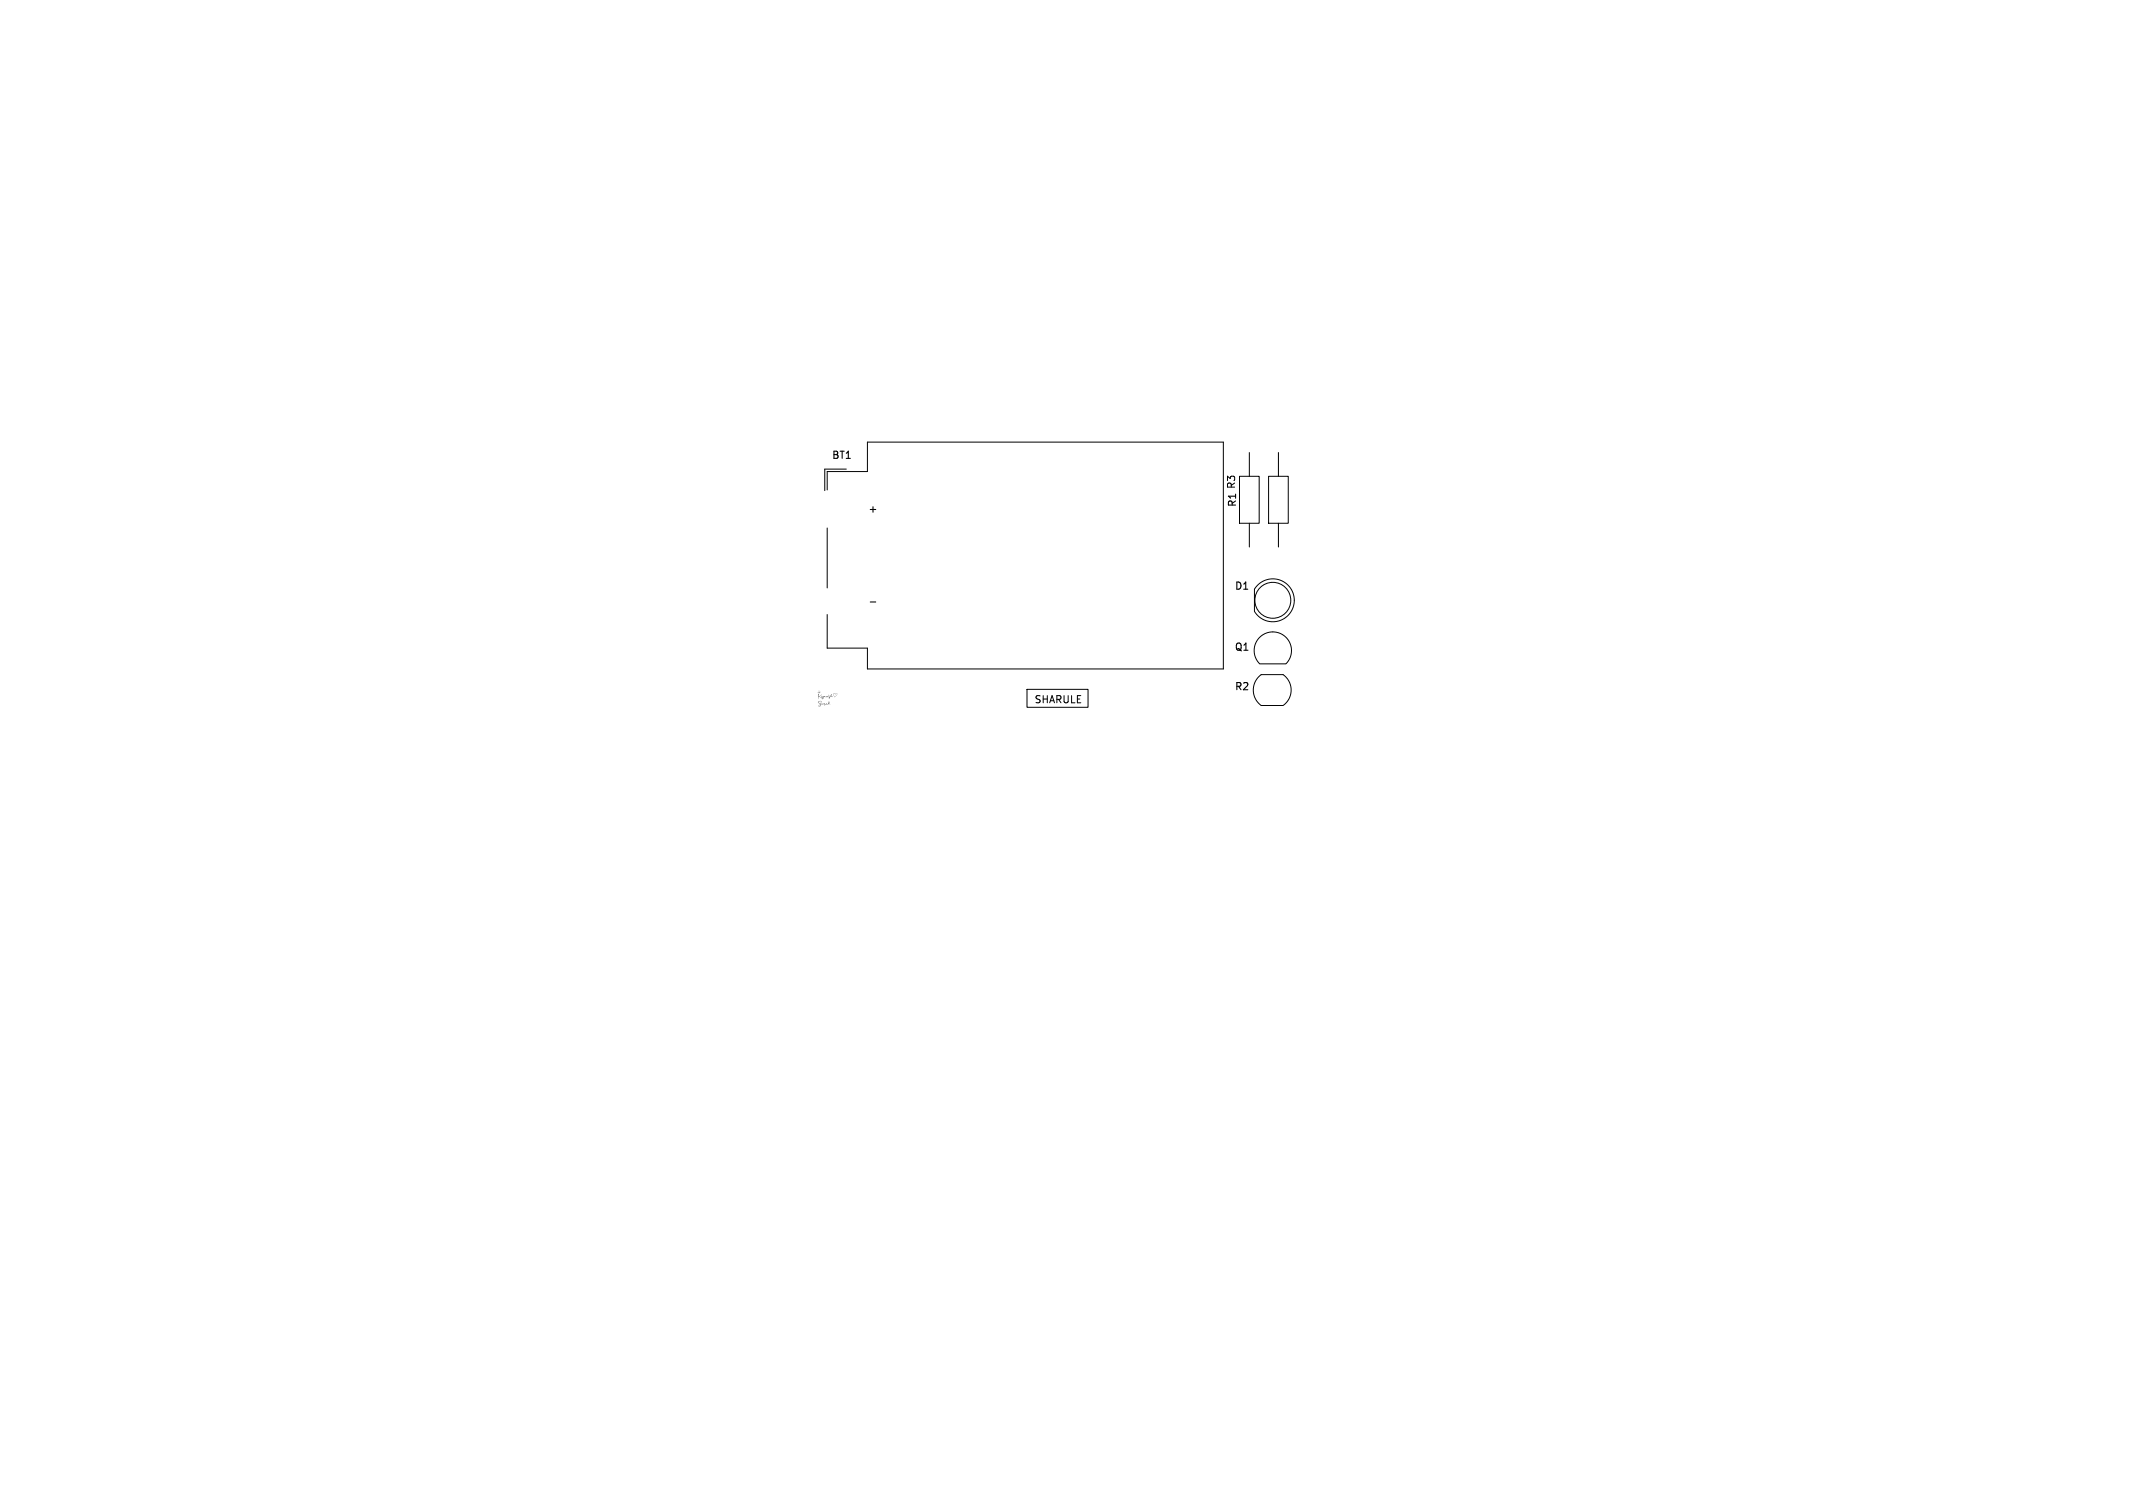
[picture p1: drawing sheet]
<svg xmlns="http://www.w3.org/2000/svg" width="297mm" height="210mm" viewBox="0 0 297 210" stroke-linecap="round" stroke-linejoin="round" font-family="sans-serif">
<defs><g id="words">
<g font-size="1.4">
<text x="115.8" y="64.1">BT1</text>
<text x="120.8" y="71.6">+</text>
<text x="172.3" y="70.7" transform="rotate(-90 172.3 70.7)">R1 R3</text>
<text x="171.9" y="82.3">D1</text>
<text x="171.8" y="90.8">Q1</text>
<text x="144" y="98">SHARULE</text>
<text x="171.9" y="96.3">R2</text>
</g>
</g></defs>
<g fill="none" stroke="#000" stroke-width=".14">
<path d="M115.2 68.2v-2.5h5.6v-4.1h49.5v31.6h-49.5v-2.9h-5.6v-4.7M115.2 73.5v8.4M117.8 65.3h-3v3M172.6 66.3h2.7v6.6h-2.7zM174 63v3.3M174 72.9v3.3M176.6 66.3h2.8v6.6h-2.8zM178 63v3.3M178 72.9v3.3M143 96h8.5v2.5h-8.5zM175.1 81.5a2.99 2.99 0 0 1 4.4 .2 2.99 2.99 0 0 1-.5 4.3 2.99 2.99 0 0 1-4.3-.9v-3zM175.4 92.4a2.6 2.6 0 0 1 0-3.6 2.6 2.6 0 0 1 3.7 0 2.6 2.6 0 0 1 0 3.6"/>
<path d="M175.4 92.5h3.6M175.6 94h3.1a2.62 2.62 0 0 1 0 4.2M175.6 93.9a2.65 2.65 0 0 0 0 4.4h3.1"/>
<circle cx="177.2" cy="83.6" r="2.5"/>
</g>
<path d="M121.2 83.8h.7" fill="none" stroke="#000" stroke-width=".15"/>
<path d="M114 96.6v.2a.11 .11 0 0 0 0 .2 .11 .11 0 0 0 .2-.1l.2-.2-.3 .3 .4 .3 .1-.3-.2 .1v-.2v.2l.1-.2v.2l.1-.1h.1h.2h-.1l.1 .1 .2-.2v.2l.2-.2v.2l.2-.2v.2l.2-.1v-.3a.12 .12 0 0 1 .2 .1 .12 .12 0 0 1-.1 .2v-.2h-.1a.13 .13 0 0 0 0 .1 .13 .13 0 0 0 .2 .1h.1h-.3l-.3 .3v-.3l-.1 .1-.1-.1-.1 .1-.4-.1-.2 .4v-.1h.1v-.2a.17 .17 0 0 1-.1 .2 .17 .17 0 0 1-.2-.1l-.1-.1a.14 .14 0 0 0-.2-.1 .14 .14 0 0 0 0 .2l-.1 .2zM114 96.2l.1 .2h.2l-.3 .2 .1-.1 .2-.1-.3 .2-.1-.1h.1l-.1-.1-.1 .1 .1-.2 .2 .1-.1-.2-.1 .1zM113.9 97.7l.3-.1a.15 .15 0 0 1 .2 .1 .15 .15 0 0 1-.1 .2 .15 .15 0 0 0 .1-.2 .16 .16 0 0 0-.3-.1 .16 .16 0 0 0-.2 .2 .16 .16 0 0 0 .3 .1l.1 .1h.2l-.1 .1 .3-.1h-.3a.26 .26 0 0 1-.1 .3 .26 .26 0 0 1-.3 0 .2 .2 0 0 0 .2 0 .2 .2 0 0 0 .1-.2l-.3 .2 .3-.2-.1-.1a.23 .23 0 0 1-.3-.3zM115.4 96.7l.1 .2-.2-.1h.1zM114.7 97.9l.2 .1-.1 .2 .3-.2h.1l-.2 .1 .3-.1a.16 .16 0 0 1 0-.2 .16 .16 0 0 1 .2 0l-.1 .2 .1-.2a.13 .13 0 0 0-.2 .1 .13 .13 0 0 0 0 .1h.3l-.6 .1-.2 .1zM116.1 96.6l.1-.1 .1 .2a.16 .16 0 0 1 .2-.2 .16 .16 0 0 1 .1 .2 .16 .16 0 0 1-.1 .2l-.3 .2-.2-.4 .3 .4a.3 .3 0 0 0 .2-.2 .3 .3 0 0 0-.1-.3l-.1 .1a.12 .12 0 0 0-.1-.1 .12 .12 0 0 0-.1 .1z" fill="#000"/>
<use href="#words"/>
</svg>
